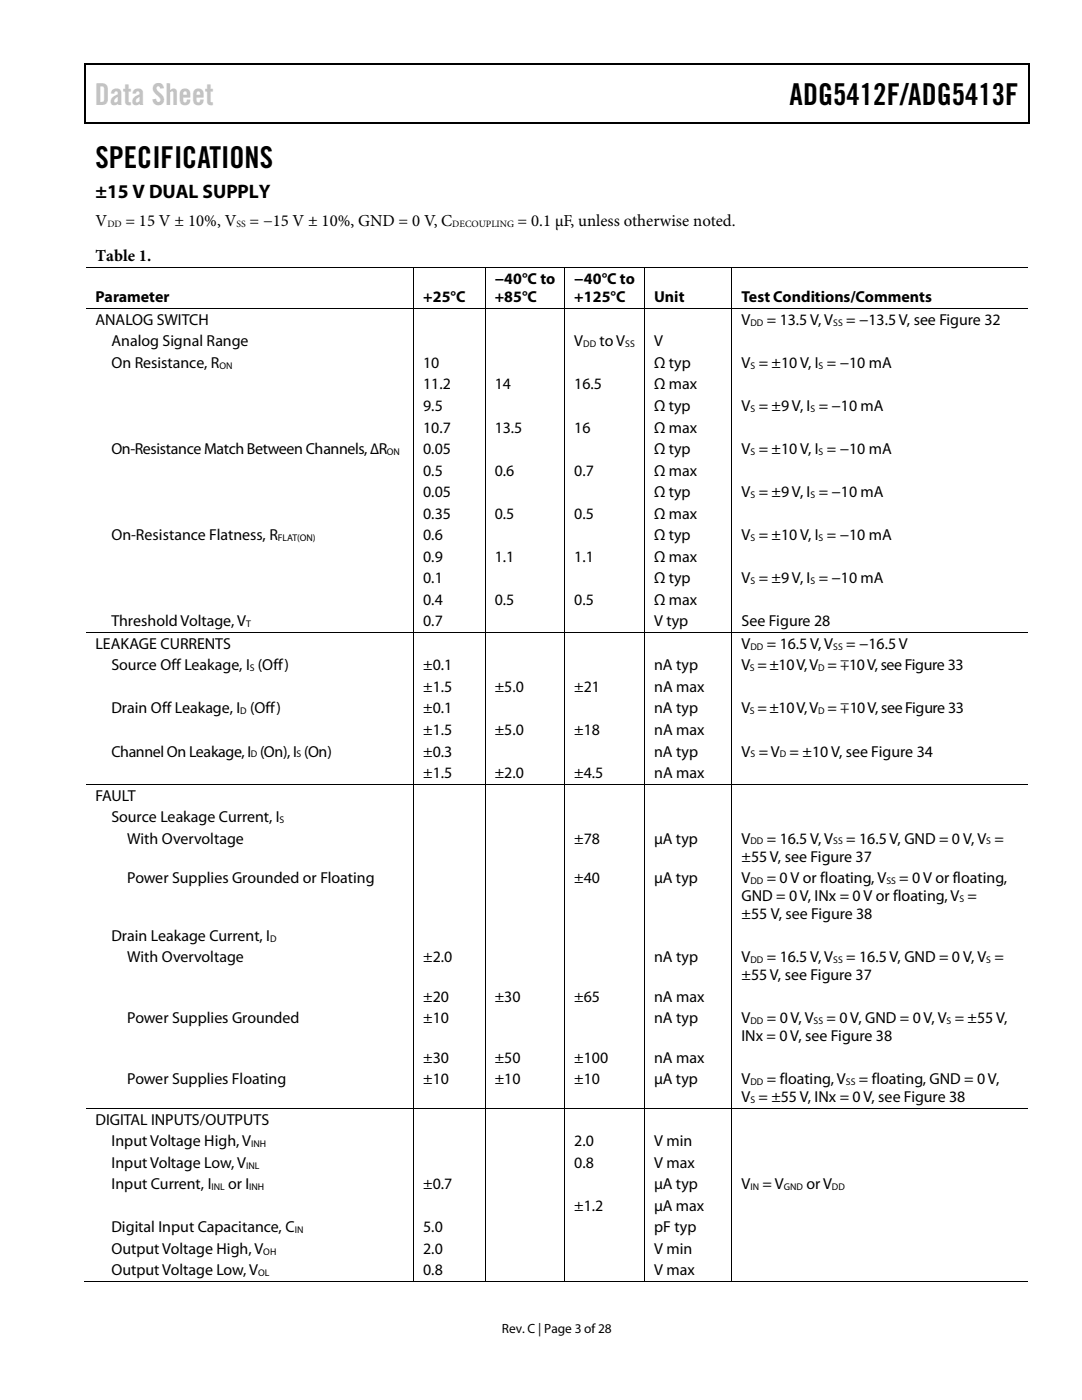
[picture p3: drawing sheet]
<svg xmlns="http://www.w3.org/2000/svg" width="216mm" height="279mm" viewBox="0 0 216 279" stroke-linecap="round" stroke-linejoin="round" font-family="sans-serif">
<defs><g id="words">
<text font-size="6" fill="#c1c1c1" x="18.9" y="20.9">Data Sheet</text>
<g font-size="6">
<text x="157.6" y="20.9">ADG5412F/ADG5413F</text>
<text x="19" y="33.6">SPECIFICATIONS</text>
</g>
<text font-size="3.9" x="19" y="39.6">±15 V DUAL SUPPLY</text>
<g font-size="3.3">
<text x="19" y="45">V</text>
<text x="25.1" y="45">= 15 V ± 10%, V</text>
<text x="49.8" y="45">= −15 V ± 10%, GND = 0 V, C</text>
<text x="103.3" y="45">= 0.1 µF, unless otherwise noted.</text>
<text x="19" y="52.2">Table 1.</text>
</g>
<g font-size="3.2">
<text x="98.7" y="56.7">−40°C to</text>
<text x="114.6" y="56.7">−40°C to</text>
<text x="19" y="60.3">Parameter</text>
<text x="19" y="64.8">ANALOG SWITCH</text>
<text x="84.5" y="60.3">+25°C</text>
<text x="98.7" y="60.4">+85°C</text>
<text x="114.6" y="60.4">+125°C</text>
<text x="130.5" y="60.3">Unit</text>
<text x="148" y="64.8">V</text>
<text x="148" y="60.3">Test Conditions/Comments</text>
<text x="153" y="64.8">= 13.5 V, V</text>
<text x="168.9" y="64.8">= −13.5 V, see Figure 32</text>
<text x="22.2" y="69.1">Analog Signal Range</text>
<text x="114.6" y="69.1">V</text>
<text x="119.6" y="69.1">to V</text>
<text x="130.5" y="69.1">V</text>
<text x="22.2" y="73.4">On Resistance, R</text>
<text x="84.5" y="77.7">11.2</text>
<text x="84.5" y="73.4">10</text>
<text x="98.7" y="77.7">14</text>
<text x="114.6" y="77.7">16.5</text>
<text x="130.5" y="73.4">Ω typ</text>
<text x="130.5" y="77.7">Ω max</text>
<text x="148" y="73.4">V = ±10 V, I = −10 mA</text>
<text x="84.5" y="82">9.5</text>
<text x="130.5" y="82">Ω typ</text>
<text x="148" y="82">V = ±9 V, I = −10 mA</text>
<text x="84.5" y="86.3">10.7</text>
<text x="98.7" y="86.3">13.5</text>
<text x="114.6" y="86.3">16</text>
<text x="130.5" y="86.3">Ω max</text>
<text x="22.2" y="90.6">On-Resistance Match Between Channels,∆R</text>
<text x="84.5" y="90.6">0.05</text>
<text x="84.5" y="94.9">0.5</text>
<text x="98.7" y="94.9">0.6</text>
<text x="114.6" y="94.9">0.7</text>
<text x="130.5" y="94.9">Ω max</text>
<text x="130.5" y="90.6">Ω typ</text>
<text x="148" y="90.6">V = ±10 V, I = −10 mA</text>
<text x="84.5" y="99.2">0.05</text>
<text x="130.5" y="99.2">Ω typ</text>
<text x="148" y="99.2">V = ±9 V, I = −10 mA</text>
<text x="22.2" y="107.8">On-Resistance Flatness, R</text>
<text x="84.5" y="107.8">0.6</text>
<text x="84.5" y="103.5">0.35</text>
<text x="98.7" y="103.5">0.5</text>
<text x="114.6" y="103.5">0.5</text>
<text x="130.5" y="107.8">Ω typ</text>
<text x="130.5" y="103.5">Ω max</text>
<text x="148" y="107.8">V = ±10 V, I = −10 mA</text>
<text x="84.5" y="112.1">0.9</text>
<text x="98.7" y="112.1">1.1</text>
<text x="114.6" y="112.1">1.1</text>
<text x="130.5" y="112.1">Ω max</text>
<text x="84.5" y="116.4">0.1</text>
<text x="130.5" y="116.4">Ω typ</text>
<text x="148" y="116.4">V = ±9 V, I = −10 mA</text>
<text x="22.2" y="125">Threshold Voltage, V</text>
<text x="84.5" y="125">0.7</text>
<text x="84.5" y="120.7">0.4</text>
<text x="98.7" y="120.7">0.5</text>
<text x="114.6" y="120.7">0.5</text>
<text x="130.5" y="120.7">Ω max</text>
<text x="130.5" y="125">V typ</text>
<text x="148" y="125">See Figure 28</text>
<text x="19" y="129.5">LEAKAGE CURRENTS</text>
<text x="148" y="129.5">V</text>
<text x="153" y="129.5">= 16.5 V, V</text>
<text x="168.9" y="129.5">= −16.5 V</text>
<text x="22.2" y="133.7">Source Off Leakage, I (Off)</text>
<text x="84.5" y="133.7">±0.1</text>
<text x="130.5" y="133.7">nA typ</text>
<text x="148" y="133.7">V = ±10 V, V =</text>
<text x="169.5" y="133.7">10 V, seeFigure 33</text>
<text x="22.2" y="142.3">Drain Off Leakage, I (Off)</text>
<text x="84.5" y="142.3">±0.1</text>
<text x="84.5" y="138">±1.5</text>
<text x="98.7" y="138">±5.0</text>
<text x="114.6" y="138">±21</text>
<text x="130.5" y="142.3">nA typ</text>
<text x="130.5" y="138">nA max</text>
<text x="148" y="142.3">V = ±10 V, V =</text>
<text x="169.5" y="142.3">10 V, seeFigure 33</text>
<text x="84.5" y="146.6">±1.5</text>
<text x="98.7" y="146.6">±5.0</text>
<text x="114.6" y="146.6">±18</text>
<text x="130.5" y="146.6">nA max</text>
<text x="22.2" y="151">Channel On Leakage, I (On), I (On)</text>
<text x="84.5" y="155.3">±1.5</text>
<text x="84.5" y="151">±0.3</text>
<text x="98.7" y="155.3">±2.0</text>
<text x="114.6" y="155.3">±4.5</text>
<text x="130.5" y="151">nA typ</text>
<text x="130.5" y="155.3">nA max</text>
<text x="148" y="151">V = V = ±10 V, see Figure 34</text>
<text x="19" y="159.8">FAULT</text>
<text x="22.2" y="164.1">Source Leakage Current, I</text>
<text x="25.4" y="168.4">With Overvoltage</text>
<text x="114.6" y="168.4">±78</text>
<text x="130.5" y="168.4">µA typ</text>
<text x="148" y="172">±55 V, see Figure 37</text>
<text x="148" y="168.4">V</text>
<text x="153" y="168.4">= 16.5 V, V</text>
<text x="168.9" y="168.4">= 16.5 V, GND = 0 V, V =</text>
<text x="25.4" y="176.3">Power Supplies Grounded or Floating</text>
<text x="114.6" y="176.3">±40</text>
<text x="130.5" y="176.3">µA typ</text>
<text x="148" y="179.8">GND = 0 V, INx = 0 V or floating, V =</text>
<text x="148" y="176.3">V</text>
<text x="153" y="176.3">= 0 V or floating, V</text>
<text x="179.5" y="176.3">= 0 V or floating,</text>
<text x="148" y="183.5">±55 V, see Figure 38</text>
<text x="22.2" y="187.7">Drain Leakage Current, I</text>
<text x="25.4" y="192">With Overvoltage</text>
<text x="84.5" y="192">±2.0</text>
<text x="130.5" y="192">nA typ</text>
<text x="148" y="192">V</text>
<text x="148" y="195.6">±55 V, see Figure 37</text>
<text x="153" y="192">= 16.5 V, V</text>
<text x="168.9" y="192">= 16.5 V, GND = 0 V, V =</text>
<text x="84.5" y="199.9">±20</text>
<text x="98.7" y="199.9">±30</text>
<text x="114.6" y="199.9">±65</text>
<text x="130.5" y="199.9">nA max</text>
<text x="25.4" y="204.2">Power Supplies Grounded</text>
<text x="84.5" y="204.2">±10</text>
<text x="130.5" y="204.2">nA typ</text>
<text x="148" y="204.2">V</text>
<text x="148" y="207.8">INx = 0 V, see Figure 38</text>
<text x="153" y="204.2">= 0 V, V</text>
<text x="164.9" y="204.2">= 0 V, GND = 0 V, V = ±55 V,</text>
<text x="84.5" y="212.1">±30</text>
<text x="98.7" y="212.1">±50</text>
<text x="114.6" y="212.1">±100</text>
<text x="130.5" y="212.1">nA max</text>
<text x="25.4" y="216.4">Power Supplies Floating</text>
<text x="84.5" y="216.4">±10</text>
<text x="98.7" y="216.4">±10</text>
<text x="114.6" y="216.4">±10</text>
<text x="130.5" y="216.4">µA typ</text>
<text x="148" y="220">V = ±55 V, INx = 0 V, see Figure 38</text>
<text x="148" y="216.4">V</text>
<text x="153" y="216.4">= floating, V</text>
<text x="171.4" y="216.4">= floating, GND = 0 V,</text>
<text x="19" y="224.5">DIGITAL INPUTS/OUTPUTS</text>
<text x="22.2" y="228.8">Input Voltage High, V</text>
<text x="22.2" y="233">Input Voltage Low, V</text>
<text x="114.6" y="233">0.8</text>
<text x="114.6" y="228.8">2.0</text>
<text x="130.5" y="233">V max</text>
<text x="130.5" y="228.8">V min</text>
<text x="22.2" y="237.4">Input Current, I</text>
<text x="45.5" y="237.4">or I</text>
<text x="84.5" y="237.4">±0.7</text>
<text x="130.5" y="237.4">µA typ</text>
<text x="148" y="237.4">V</text>
<text x="152.1" y="237.4">= V</text>
<text x="160.9" y="237.4">or V</text>
<text x="22.2" y="246">Digital Input Capacitance, C</text>
<text x="84.5" y="246">5.0</text>
<text x="114.6" y="241.6">±1.2</text>
<text x="130.5" y="241.6">µA max</text>
<text x="130.5" y="246">pF typ</text>
<text x="22.2" y="250.2">Output Voltage High, V</text>
<text x="84.5" y="250.2">2.0</text>
<text x="130.5" y="250.2">V min</text>
<text x="22.2" y="254.6">Output Voltage Low, V</text>
<text x="84.5" y="254.6">0.8</text>
<text x="130.5" y="254.6">V max</text>
</g>
<g font-size="2.7">
<text x="167.6" y="133.7">∓</text>
<text x="167.6" y="142.3">∓</text>
<text x="100.2" y="266">Rev. C | Page 3 of28</text>
</g>
<g font-size="1.9">
<text x="21.4" y="45.2">DD</text>
<text x="47.2" y="45.2">SS</text>
<text x="90.3" y="45.2">DECOUPLING</text>
<text x="149.7" y="65">DD</text>
<text x="166.2" y="65">SS</text>
<text x="116.4" y="69.3">DD</text>
<text x="124.8" y="69.3">SS</text>
<text x="43.8" y="73.6">ON</text>
<text x="149.7" y="73.6">S</text>
<text x="163.3" y="73.6">S</text>
<text x="149.7" y="82.2">S</text>
<text x="161.7" y="82.2">S</text>
<text x="77.2" y="90.8">ON</text>
<text x="149.7" y="90.8">S</text>
<text x="163.3" y="90.8">S</text>
<text x="149.7" y="99.4">S</text>
<text x="161.7" y="99.4">S</text>
<text x="55.5" y="107.9">FLAT(ON)</text>
<text x="149.7" y="107.9">S</text>
<text x="163.3" y="107.9">S</text>
<text x="149.7" y="116.5">S</text>
<text x="161.7" y="116.5">S</text>
<text x="49.1" y="125.1">T</text>
<text x="149.7" y="129.6">DD</text>
<text x="166.2" y="129.6">SS</text>
<text x="49.8" y="133.9">S</text>
<text x="149.6" y="133.9">S</text>
<text x="163.2" y="133.9">D</text>
<text x="47.9" y="142.5">D</text>
<text x="149.6" y="142.5">S</text>
<text x="163.2" y="142.5">D</text>
<text x="50.1" y="151.2">D</text>
<text x="59.2" y="151.2">S</text>
<text x="149.7" y="151.2">S</text>
<text x="155.6" y="151.2">D</text>
<text x="55.8" y="164.3">S</text>
<text x="149.7" y="168.5">DD</text>
<text x="166.2" y="168.5">SS</text>
<text x="196.8" y="168.5">S</text>
<text x="149.7" y="176.4">DD</text>
<text x="176.9" y="176.4">SS</text>
<text x="191.4" y="180">S</text>
<text x="53.9" y="187.9">D</text>
<text x="149.7" y="192.2">DD</text>
<text x="166.2" y="192.2">SS</text>
<text x="196.8" y="192.2">S</text>
<text x="149.7" y="204.4">DD</text>
<text x="162.3" y="204.4">SS</text>
<text x="188.9" y="204.4">S</text>
<text x="149.7" y="216.6">DD</text>
<text x="149.7" y="220.2">S</text>
<text x="168.8" y="216.6">SS</text>
<text x="49.1" y="233.2">INL</text>
<text x="50.1" y="228.9">INH</text>
<text x="42.2" y="237.5">INL</text>
<text x="49.7" y="237.5">INH</text>
<text x="149.7" y="237.5">IN</text>
<text x="156.4" y="237.5">GND</text>
<text x="166" y="237.5">DD</text>
<text x="52.5" y="250.4">OH</text>
<text x="58.8" y="246.1">IN</text>
<text x="51.5" y="254.7">OL</text>
</g>
</g></defs>
<g fill="#000">
<path d="M16.9 12.7h.2v1h-.2zM16.9 12.7h.2v.3h-.2zM82.5 12.7h.3v.3h-.3zM205.1 12.7h.3v1h-.3zM205.1 12.7h.3v.3h-.3zM16.9 24.4h.2v.2h-.2zM82.3 24.4h.2v.2h-.2zM205.1 24.4h.3v.2h-.3zM82.5 53.3h.1v.2h-.1zM96.7 53.3h.2v.2h-.2zM112.6 53.3h.2v.2h-.2zM128.5 53.3h.2v.2h-.2z"/>
<path d="M146 53.3h.1v.2h-.1zM82.5 61.5h.1v.2h-.1zM96.7 61.5h.2v.2h-.2zM112.6 61.5h.2v.2h-.2zM128.5 61.5h.2v.2h-.2zM146 61.5h.1v.2h-.1zM82.5 126.2h.1v.1h-.1zM96.7 126.2h.2v.1h-.2zM112.6 126.2h.2v.1h-.2zM128.5 126.2h.2v.1h-.2zM146 126.2h.1v.1h-.1zM82.5 156.5h.1v.1h-.1z"/>
<path d="M96.7 156.5h.2v.1h-.2zM112.6 156.5h.2v.1h-.2zM128.5 156.5h.2v.1h-.2zM146 156.5h.1v.1h-.1zM82.5 221.1h.1v.2h-.1zM96.7 221.1h.2v.2h-.2zM112.6 221.1h.2v.2h-.2zM128.5 221.1h.2v.2h-.2zM146 221.1h.1v.2h-.1zM82.5 255.7h.1v.2h-.1zM96.7 255.7h.2v.2h-.2zM112.6 255.7h.2v.2h-.2z"/>
<path d="M128.5 255.7h.2v.2h-.2zM146 255.7h.1v.2h-.1z"/>
</g>
<path d="M17 13.7v10.7M17.1 12.8h65.4M82.8 12.8h122.3M205.2 13.7v10.7M17.1 24.5h188" fill="none" stroke="#000" stroke-width=".25"/>
<g fill="none" stroke="#000" stroke-width=".2">
<path d="M17.1 53.4h65.4M82.6 53.5v8M82.6 53.4h14.1M96.8 53.5v8M96.9 53.4h15.7M112.7 53.5v8M112.8 53.4h15.7M128.6 53.5v8M128.7 53.4h17.3M146.1 53.5v8M146.1 53.4h59M17.1 61.6h65.4"/>
<path d="M82.6 61.7v64.5M82.6 61.6h14.1M96.8 61.7v64.5M96.9 61.6h15.7M112.7 61.7v64.5M112.8 61.6h15.7M128.6 61.7v64.5M128.7 61.6h17.3M146.1 61.7v64.5M146.1 61.6h59M17.1 126.2h65.4M82.6 126.3v30.2"/>
<path d="M82.6 126.2h14.1M96.8 126.3v30.2M96.9 126.2h15.7M112.7 126.3v30.2M112.8 126.2h15.7M128.6 126.3v30.2M128.7 126.2h17.3M146.1 126.3v30.2M146.1 126.2h59M17.1 156.5h65.4M82.6 156.6v64.5M82.6 156.5h14.1"/>
<path d="M96.8 156.6v64.5M96.9 156.5h15.7M112.7 156.6v64.5M112.8 156.5h15.7M128.6 156.6v64.5M128.7 156.5h17.3M146.1 156.6v64.5M146.1 156.5h59M17.1 221.2h65.4M82.6 221.3v34.4M82.6 221.2h14.1M96.8 221.3v34.4"/>
<path d="M96.9 221.2h15.7M112.7 221.3v34.4M112.8 221.2h15.7M128.6 221.3v34.4M128.7 221.2h17.3M146.1 221.3v34.4M146.1 221.2h59M16.9 255.8h65.6M82.6 255.8h14.1M96.9 255.8h15.7M112.8 255.8h15.7M128.7 255.8h17.3"/>
<path d="M146.1 255.8h59"/>
</g>
<use href="#words"/>
</svg>
